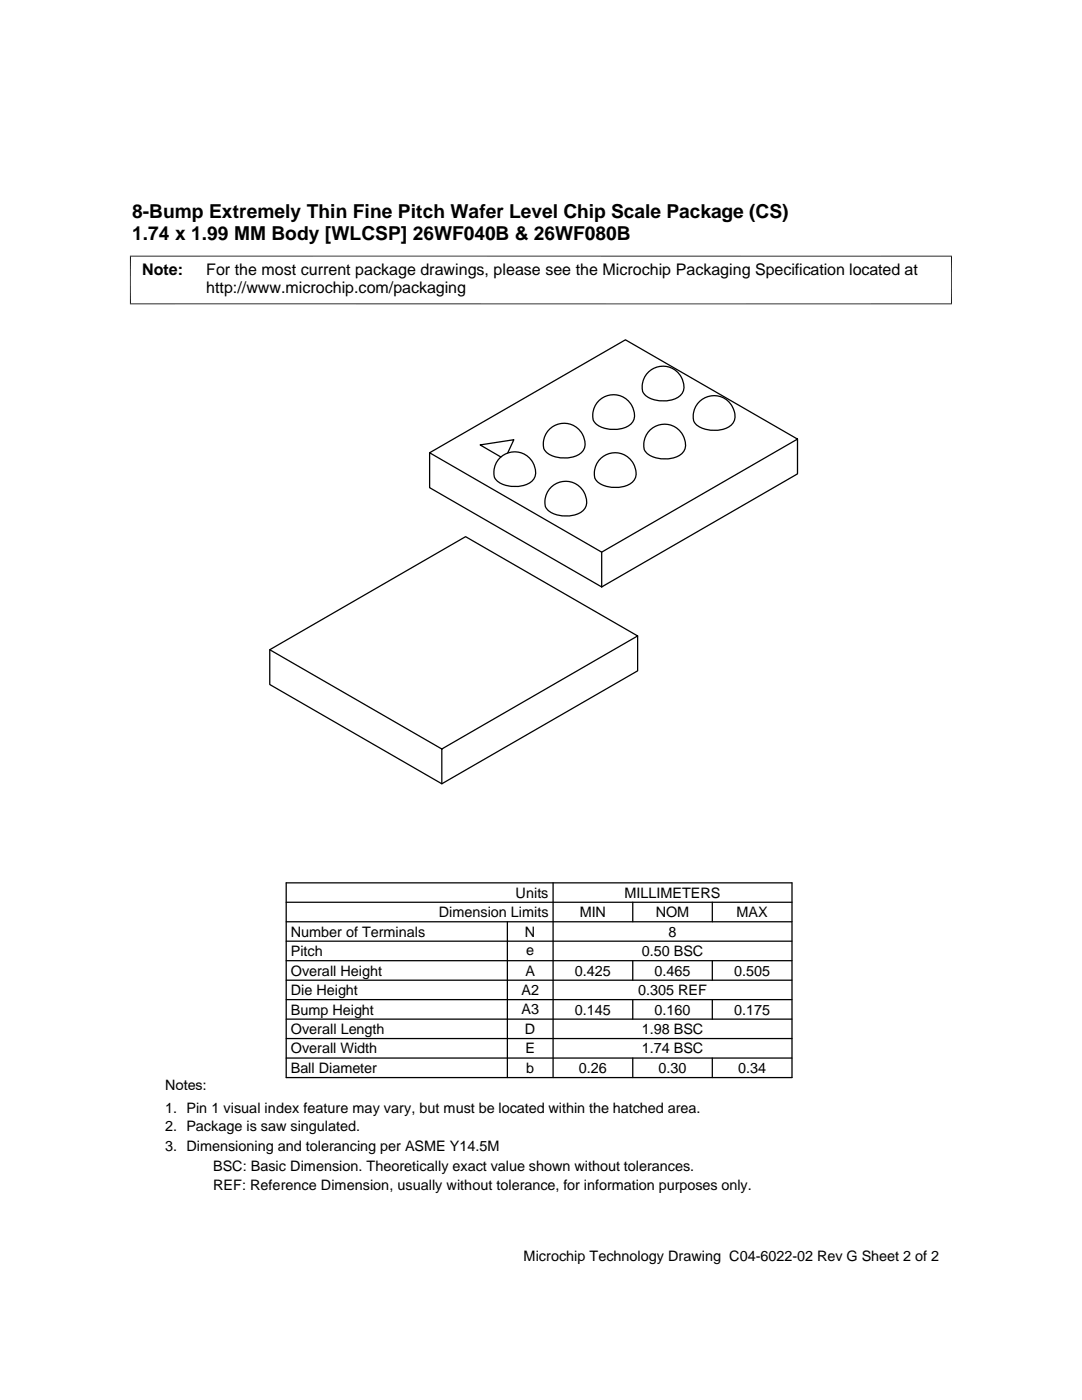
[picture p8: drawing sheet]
<svg xmlns="http://www.w3.org/2000/svg" width="216mm" height="279mm" viewBox="0 0 216 279" stroke-linecap="round" stroke-linejoin="round" font-family="sans-serif">
<defs><g id="words">
<g font-size="3.8">
<text x="26.4" y="43.5">8-Bump Extremely Thin Fine Pitch Wafer Level Chip Scale Package (CS)</text>
<text x="26.4" y="47.9">1.74 x 1.99 MM Body [WLCSP] 26WF040B &amp; 26WF080B</text>
</g>
<g font-size="3.2">
<text x="28.4" y="54.9">Note:</text>
<text x="41.1" y="58.5">http://www.microchip.com/packaging</text>
<text x="41.1" y="54.9">For the most current package drawings, please see the Microchip Packaging Specification located at</text>
</g>
<g font-size="2.9">
<text x="102.9" y="179.2">Units</text>
<text x="124.6" y="179.2">MILLIMETERS</text>
<text x="87.6" y="183">Dimension Limits</text>
<text x="115.7" y="183">MIN</text>
<text x="130.8" y="183">NOM</text>
<text x="147" y="183">MAX</text>
<text x="58" y="186.9">Number of Terminals</text>
<text x="58" y="190.8">Pitch</text>
<text x="104.8" y="186.9">N</text>
<text x="105" y="190.5">e</text>
<text x="128" y="190.8">0.50 BSC</text>
<text x="133.4" y="186.9">8</text>
<text x="58" y="194.7">Overall Height</text>
<text x="104.8" y="194.7">A</text>
<text x="114.7" y="194.7">0.425</text>
<text x="130.6" y="194.7">0.465</text>
<text x="146.5" y="194.7">0.505</text>
<text x="58" y="202.5">Bump Height</text>
<text x="58" y="198.6">Die Height</text>
<text x="104" y="198.6">A2</text>
<text x="104.1" y="202.5">A3</text>
<text x="114.7" y="202.5">0.145</text>
<text x="127.3" y="198.6">0.305 REF</text>
<text x="130.6" y="202.5">0.160</text>
<text x="146.5" y="202.5">0.175</text>
<text x="58" y="206.4">Overall Length</text>
<text x="104.8" y="206.4">D</text>
<text x="128" y="206.4">1.98 BSC</text>
<text x="58" y="214.1">Ball Diameter</text>
<text x="58" y="210.2">Overall Width</text>
<text x="104.8" y="210.2">E</text>
<text x="105" y="214.1">b</text>
<text x="115.5" y="214.1">0.26</text>
<text x="128" y="210.2">1.74 BSC</text>
<text x="131.4" y="214.1">0.30</text>
<text x="147.3" y="214.1">0.34</text>
<text x="32.9" y="217.5">Notes:</text>
<text x="32.9" y="222.1">1. Pin 1 visual index feature may vary, but must be located within the hatched area.</text>
<text x="32.9" y="225.7">2. Package is saw singulated.</text>
<text x="32.9" y="229.7">3. Dimensioning and tolerancing per ASME Y14.5M</text>
<text x="42.5" y="233.7">BSC: Basic Dimension. Theoretically exact value shown without tolerances.</text>
<text x="42.5" y="237.4">REF: Reference Dimension, usually without tolerance, for information purposes only.</text>
<text x="104.5" y="251.7">Microchip Technology Drawing C04-6022-02 Rev G Sheet 2 of 2</text>
</g>
</g></defs>
<g fill="none" stroke="#000" stroke-width=".25">
<path d="M129.2 74.4a4.1 4.1 0 0 1 5-.9 4.1 4.1 0 0 1 2.1 4.6 4.3 4.3 0 0 1-4.5 1.9 3.9 3.9 0 0 1-3.6-1.9 4.2 4.2 0 0 1 1-3.7zM85.7 90.4v6.9l34.4 19.8M99.6 91.5a4.1 4.1 0 0 1 5-.9 4.1 4.1 0 0 1 2.1 4.6 4.3 4.3 0 0 1-4.5 1.9 3.9 3.9 0 0 1-3.6-1.9 4.2 4.2 0 0 1 1-3.7zM101.3 90.4l1.2-2.6-6.7 1 4.1 2.4M109.5 85.8a4.1 4.1 0 0 1 4.9-.9 4.1 4.1 0 0 1 2.2 4.6 4.3 4.3 0 0 1-4.5 1.9 3.9 3.9 0 0 1-3.6-1.9 4.2 4.2 0 0 1 1-3.7zM109.8 97.4a4.1 4.1 0 0 1 5-.9 4.1 4.1 0 0 1 2.1 4.5 4.3 4.3 0 0 1-4.5 2 3.9 3.9 0 0 1-3.6-1.9 4.2 4.2 0 0 1 1-3.7zM119.4 80.1a4.1 4.1 0 0 1 4.9-.9 4.1 4.1 0 0 1 2.2 4.6 4.3 4.3 0 0 1-4.5 1.9 3.9 3.9 0 0 1-3.6-1.9 4.2 4.2 0 0 1 1-3.7zM119.7 91.7a4.1 4.1 0 0 1 4.9-.9 4.1 4.1 0 0 1 2.2 4.5 4.3 4.3 0 0 1-4.5 2 3.9 3.9 0 0 1-3.6-1.9 4.2 4.2 0 0 1 1-3.7zM129.5 86a4.1 4.1 0 0 1 5-.9 4.1 4.1 0 0 1 2.2 4.5 4.3 4.3 0 0 1-4.6 2 3.9 3.9 0 0 1-3.6-1.9 4.2 4.2 0 0 1 1-3.7zM139.4 80.3a4.1 4.1 0 0 1 5-.9 4.1 4.1 0 0 1 2.1 4.5 4.3 4.3 0 0 1-4.5 2 3.9 3.9 0 0 1-3.6-1.9 4.1 4.1 0 0 1 1-3.7zM159.1 87.6l-39 22.6-34.4-19.8 39.1-22.6 34.3 19.8v7l-39 22.5M120.1 110.2v6.9"/>
<path d="M127.2 126.9v7l-39 22.5-34.4-19.8v-6.9M88.2 149.5l-34.4-19.8 39.1-22.6 34.3 19.8-39 22.6v6.9M57.1 176.2h100.9v38.9h-100.9zM110.4 176.2v38.9M57.1 195.6h100.9M57.1 191.7h100.9M57.1 187.8h100.9M57.1 184h100.9M57.1 180.1h100.9M57.1 199.5h100.9M101.2 184v31.1M126.3 180.1v3.9"/>
<path d="M126.3 191.7v3.9M126.3 199.5v3.9M142.1 180.1v3.9M142.1 191.7v3.9M142.1 199.5v3.9M57.1 207.3h100.9M57.1 203.4h100.9M57.1 211.2h100.9M126.3 211.2v3.9M142.1 211.2v3.9"/>
</g>
<path d="M25.9 51.1h164M26 51v9.7M189.9 51v9.7M25.9 60.6h164" fill="none" stroke="#000" stroke-width=".2"/>
<use href="#words"/>
</svg>
